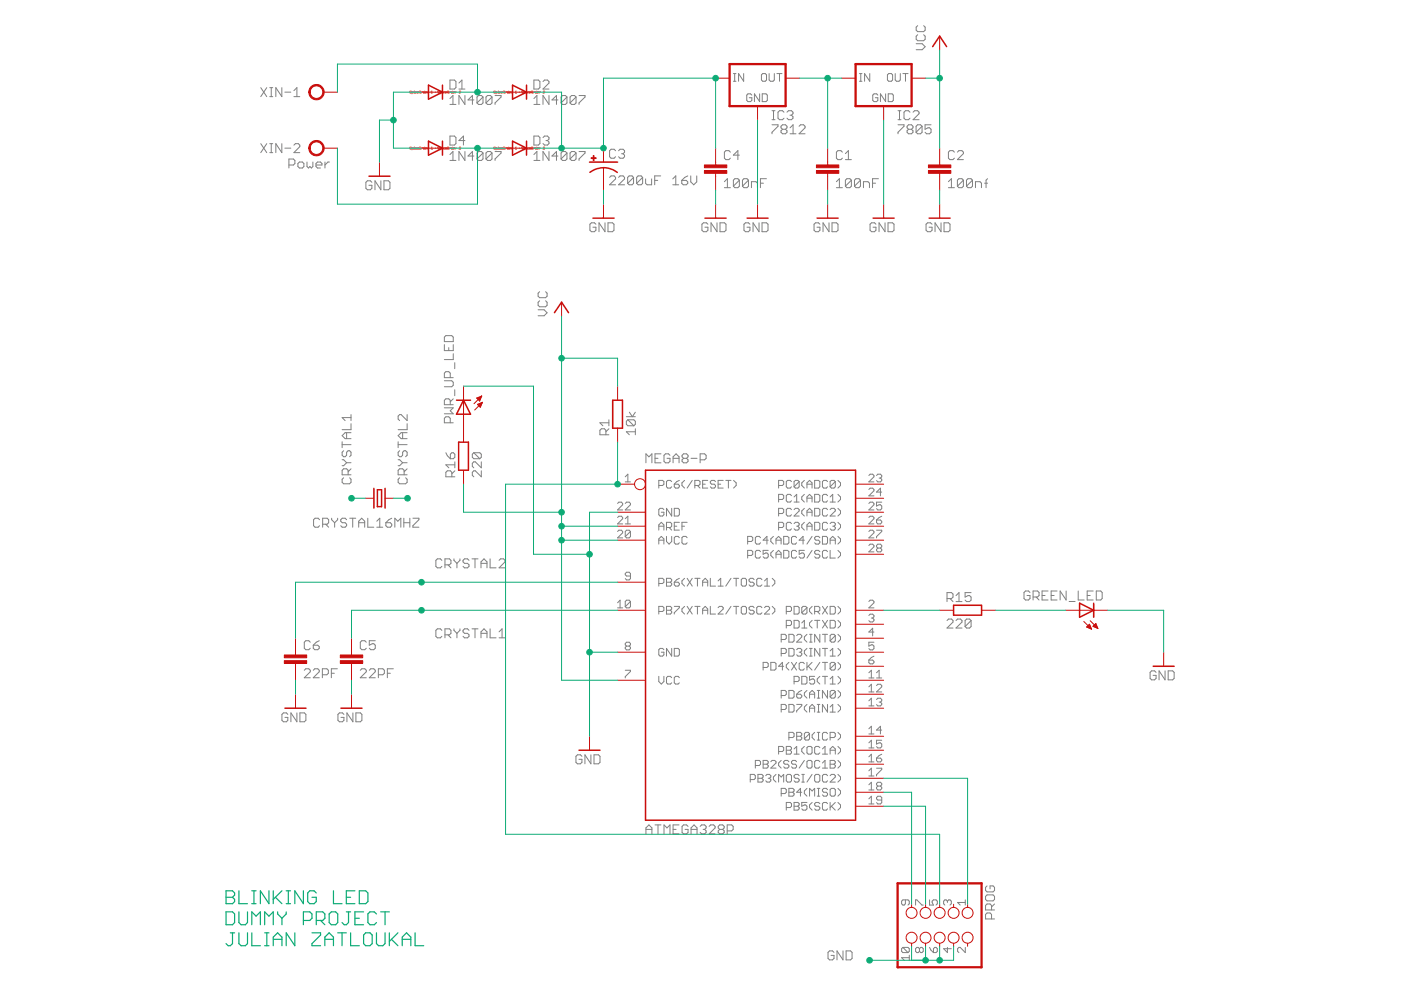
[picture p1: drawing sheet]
<svg xmlns="http://www.w3.org/2000/svg" width="297mm" height="210mm" viewBox="0 0 297 210" stroke-linecap="round" stroke-linejoin="round" font-family="sans-serif">
<g fill="none" stroke="#ffba08" stroke-width=".21">
<path d="M87.2 19.4l-.2-.1-.1 .2 .3 .2h-.3M87.3 19.7h.3v-.2h-.3v.4M87.8 19.7h.1M87.8 19.5v.2M87.8 19.2v.1M88.4 19.5h-.3v.2h.3M88.5 19.6h.3l-.1-.1h-.2v.2h.2M89 19.3l.2 .1v.3h-.3zM89.4 19.5v.2M89.6 19.5l-.2 .1M90 19.3v.4h-.3l.1-.2h.2M90.2 19.6h.3l-.1-.1h-.2l.2 .2"/>
<path d="M90.6 19.5v.2M90.8 19.5l-.2 .1M91.4 19.7h.3M91.4 19.5l.2-.2v.4M93.1 19.4l-.2-.1-.1 .2 .3 .2h-.3M93.3 19.7h.2l.1-.2h-.3v.4M93.7 19.7h.2M93.7 19.5l.1 .2M93.8 19.2v.1M94.3 19.5h-.3l.1 .2h.2M94.4 19.6h.3v-.1h-.3l.3 .2M95 19.3l.2 .1-.1 .3h-.2z"/>
<path d="M95.3 19.5v.2M95.5 19.5l-.2 .1M96 19.3v.4h-.3l.1-.2h.2M96.1 19.6h.3v-.1h-.3v.2h.3M96.6 19.5v.2M96.8 19.5l-.2 .1M97.4 19.4h.3l-.3 .3h.3M105 19.4l-.2-.1-.1 .2 .3 .2h-.3M105.2 19.7h.2l.1-.2h-.3v.4M105.6 19.7h.1M105.6 19.5l.1 .2M105.7 19.2v.1"/>
<path d="M106.2 19.5h-.3l.1 .2h.2M106.3 19.6h.3l-.1-.1h-.2l.2 .2M106.8 19.3l.3 .1-.1 .3h-.2zM107.2 19.5v.2M107.4 19.5l-.2 .1M107.9 19.3v.4h-.4l.1-.2h.3M108 19.6h.3l-.1-.1h-.2v.2h.2M108.4 19.5v.2M108.6 19.5l-.2 .1M109.2 19.7h.3M109.2 19.5l.2-.2v.4M111 19.4l-.3-.1v.2l.3 .2h-.3"/>
<path d="M111.1 19.7h.3l-.1-.2h-.2v.4M111.5 19.7h.2M111.5 19.5l.1 .2M111.6 19.2v.1M112.1 19.5h-.3l.1 .2h.2M112.2 19.6h.4l-.1-.1h-.3v.2h.3M112.8 19.3l.2 .1-.1 .3h-.2zM113.1 19.5v.2M113.3 19.5l-.2 .1M113.8 19.3v.4h-.3l.1-.2h.2M113.9 19.6h.3v-.1h-.3l.3 .2M114.4 19.5v.2"/>
<path d="M114.6 19.5l-.2 .1M115.2 19.4l.2-.1 .1 .2-.3 .2h.3M87.2 31.3l-.2-.1-.1 .1 .3 .3h-.3M87.3 31.6h.3v-.3h-.3v.5M87.8 31.3v.3M87.8 31.6h.1M87.8 31.1v.1M88.4 31.3l-.3 .1v.2h.3M88.5 31.5h.3l-.1-.2-.2 .1 .2 .2M89 31.2l.2 .1v.3h-.3zM89.4 31.3v.3M89.6 31.3l-.2 .2"/>
<path d="M90 31.2v.4h-.2l-.1-.2 .3-.1M90.2 31.5h.3l-.1-.2-.2 .1 .1 .2h.1M90.6 31.3v.3M90.8 31.3l-.2 .2M91.4 31.3l.2-.1v.4M91.4 31.6h.3M93.1 31.3h-.3l.3 .2v.1h-.3M93.3 31.6h.3l-.1-.3h-.2v.5M93.7 31.3l.1 .3M93.7 31.6h.2M93.8 31.1v.1M94.3 31.3l-.3 .1 .1 .2h.2"/>
<path d="M94.4 31.5h.3v-.2l-.3 .1 .1 .2h.2M95 31.2l.2 .1-.1 .3h-.2zM95.3 31.3v.3M95.5 31.3l-.2 .2M96 31.2v.4h-.2l-.1-.2 .3-.1M96.1 31.5h.3v-.2l-.3 .1 .3 .2M96.6 31.3v.3M96.8 31.3l-.2 .2M97.4 31.3h.3l-.3 .3h.3M105 31.3h-.3l.3 .2-.1 .1h-.2M105.2 31.6h.3l-.1-.3h-.2v.5M105.6 31.3l.1 .3"/>
<path d="M105.6 31.6h.1M105.7 31.1v.1M106.2 31.3l-.3 .1 .1 .2h.2M106.3 31.5h.3l-.1-.2-.2 .1 .1 .2h.1M106.8 31.2l.3 .1-.1 .3h-.2zM107.2 31.3v.3M107.4 31.3l-.2 .2M107.9 31.2v.4h-.3l-.1-.2 .4-.1M108 31.5h.3l-.1-.2-.2 .1 .2 .2M108.4 31.3v.3M108.6 31.3l-.2 .2M109.2 31.3l.2-.1v.4"/>
<path d="M109.2 31.6h.3M111 31.3l-.3-.1v.1l.3 .3h-.3M111.1 31.6h.3l-.1-.3h-.2v.5M111.5 31.3l.1 .3M111.5 31.6h.2M111.6 31.1v.1M112.1 31.3l-.3 .1 .1 .2h.2M112.2 31.5h.4l-.1-.2-.3 .1 .3 .2M112.8 31.2l.2 .1-.1 .3h-.2zM113.1 31.3v.3M113.3 31.3l-.2 .2M113.8 31.2v.4h-.2l-.1-.2 .3-.1"/>
<path d="M113.9 31.5h.3v-.2l-.3 .1 .1 .2h.2M114.4 31.3v.3M114.6 31.3l-.2 .2M115.2 31.3l.2-.1 .1 .1-.3 .3h.3"/>
</g>
<g fill="none" stroke="#808080" stroke-width=".21">
<path d="M55.3 18.6l1.3 1.9M56.6 18.6l-1.3 1.9M57.2 18.6h.6M57.5 18.6v1.9M59.8 18.6v1.9l-1.3-1.9v1.9M60.4 19.5h1.3M62.3 19.2l.6-.6v1.9M95.4 17h1l.3 .3v1.3l-.3 .3h-1zM97.3 18.9h1.3M97.3 17.6l.6-.6v1.9M113.2 17h1l.3 .3v1.3l-.3 .3h-1zM115.1 17.3l.3-.3h.7l.3 .3v.3l-1.3 1.3h1.3"/>
<path d="M155.5 17.2h.5M155.5 15.6h.5M155.8 15.6v1.6M157.7 15.6v1.6l-1.1-1.6v1.6M161.1 19.9v1.6l-1.1-1.6v1.6M161.6 19.9h.8l.3 .3v1.1l-.3 .2h-.8zM161.7 15.6h.5l.3 .3v1.1l-.3 .2h-.5l-.3-.2v-1.1zM163.1 15.6v1.4l.2 .2h.6l.3-.2v-1.4M164.7 15.6h1.1M165.3 15.6v1.6M182.2 17.2h.6M182.2 15.6h.6"/>
<path d="M182.5 15.6v1.6M184.4 15.6v1.6l-1.1-1.6v1.6M187.8 19.9v1.6l-1.1-1.6v1.6M188.2 15.9l.2-.3h.6l.3 .3v1.1l-.3 .2h-.6l-.2-.2zM188.3 19.9h.8l.3 .3v1.1l-.3 .2h-.8zM189.8 15.6v1.4l.3 .2h.5l.3-.2v-1.4M191.4 15.6h1.1M192 15.6v1.6M194.2 9.3h1.3l.7 .6-.7 .6h-1.3M194.6 7.4l-.4 .3v.6l.4 .3h1.2l.4-.3v-.6l-.4-.3M194.6 5.4l-.4 .4v.6l.4 .3h1.2l.4-.3v-.6l-.4-.4M55.3 30.5l1.3 1.9"/>
<path d="M56.6 30.5l-1.3 1.9M57.2 20.5h.6M57.2 32.4h.6M57.2 30.5h.6M57.5 30.5v1.9M59.8 30.5v1.9l-1.3-1.9v1.9M60.4 31.4h1.3M61.3 35h.9l.3-.3v-.7l-.3-.3h-.9v1.9M62.3 20.5h1.3M62.3 30.8l.3-.3h.6l.4 .3v.3l-1.3 1.3h1.3M63.2 34.7l.3-.3h.6l.3 .3v.6l-.3 .3h-.6l-.3-.3zM65.1 34.4v.9l.3 .3 .3-.3 .3 .3 .3-.3v-.9"/>
<path d="M67 35h1.3v-.3l-.4-.3h-.6l-.3 .3v.6l.3 .3h.6M68.9 34.4v1.2M69.8 34.4h-.3l-.6 .6M78.8 38.7l-.3-.4h-.6l-.3 .4v1.2l.3 .3h.6l.3-.3v-.6h-.6M80.8 38.3v1.9l-1.3-1.9v1.9M81.4 38.3h1l.3 .4v1.2l-.3 .3h-1zM95.4 20.9l.6-.6v1.8M95.4 32.8l.6-.7v1.9M95.4 22.1h1.3M95.4 34h1.3M95.4 28.9h1l.3 .3v1.2l-.3 .4h-1zM98.6 20.3v1.8l-1.3-1.8v1.8"/>
<path d="M98.6 32.1v1.9l-1.3-1.9v1.9M98.6 29.8h-1.3l1-.9v1.9M100.5 21.2h-1.3l1-.9v1.8M100.5 33.1h-1.3l1-1v1.9M102.4 20.6v1.2l-.3 .3h-.6l-.4-.3M102.4 20.6l-.3-.3h-.6l-.4 .3v1.2M102.4 32.4l-.3-.3h-.6l-.4 .3v1.3M102.4 32.4v1.3l-.3 .3h-.6l-.4-.3M102.4 20.6l-1.3 1.2M102.4 32.4l-1.3 1.3M104.3 20.6v1.2l-.3 .3h-.6l-.4-.3M104.3 20.6l-.3-.3h-.6l-.4 .3v1.2"/>
<path d="M104.3 32.4l-.3-.3h-.6l-.4 .3v1.3M104.3 32.4v1.3l-.3 .3h-.6l-.4-.3M104.3 20.6l-1.3 1.2M104.3 32.4l-1.3 1.3M105 20.3h1.2v.3l-1.2 1.2v.3M105 32.1h1.2v.3l-1.2 1.3v.3M113.2 22.1h1.3M113.2 20.9l.6-.6v1.8M113.2 32.8l.6-.7v1.9M113.2 34h1.3M113.2 28.9h1l.3 .3v1.2l-.3 .4h-1zM115.1 29.2l.3-.3h.7l.3 .3v.3l-.3 .3"/>
<path d="M115.8 29.8h.3M116.1 29.8l.3 .3v.3l-.3 .4h-.7l-.3-.4M116.4 20.3v1.8l-1.3-1.8v1.8M116.4 32.1v1.9l-1.3-1.9v1.9M118.3 21.2h-1.3l1-.9v1.8M118.3 33.1h-1.3l1-1v1.9M120.2 20.6v1.2l-.3 .3h-.6l-.3-.3M120.2 20.6l-.3-.3h-.6l-.3 .3v1.2M120.2 32.4l-.3-.3h-.6l-.3 .3v1.3M120.2 32.4v1.3l-.3 .3h-.6l-.3-.3M120.2 20.6l-1.2 1.2M120.2 32.4l-1.2 1.3"/>
<path d="M122.1 20.6v1.2l-.3 .3h-.6l-.3-.3M122.1 32.4v1.3l-.3 .3h-.6l-.3-.3M122.1 20.6l-.3-.3h-.6l-.3 .3v1.2M122.1 32.4l-.3-.3h-.6l-.3 .3v1.3M122.1 20.6l-1.2 1.2M122.1 32.4l-1.2 1.3M122.8 20.3h1.2v.3l-1.2 1.2v.3M122.8 32.1h1.2v.3l-1.2 1.3v.3M129.2 37.6l.4-.3h.6l.3 .3v.3l-1.3 1.3h1.3M130.5 32l-.3-.4h-.6l-.4 .4v1.2l.4 .3h.6l.3-.3M131.1 37.6l.4-.3h.6l.3 .3v.3l-1.3 1.3h1.3M131.1 32l.4-.4h.6l.3 .4v.3l-.3 .3"/>
<path d="M131.8 32.6h.3M132.1 32.6l.3 .3v.3l-.3 .3h-.6l-.4-.3M134.3 37.6v1.3l-.3 .3h-.6l-.3-.3M134.3 37.6l-.3-.3h-.6l-.3 .3v1.3M134.3 37.6l-1.2 1.3M136.2 37.6v1.3l-.3 .3h-.6l-.3-.3M136.2 37.6l-.3-.3h-.6l-.3 .3v1.3M136.2 37.6l-1.2 1.3M136.9 37.9v1l.3 .3h1v-1.3M138.8 38.2h.6M140.1 37.3h-1.3v1.9M142.6 39.2h1.3"/>
<path d="M142.6 37.9l.7-.6v1.9M144.5 38.2h1l.3 .4v.3l-.3 .3h-.6l-.4-.3zM145.8 37.3l-.6 .3-.7 .6M146.5 37.3v1.3l.6 .6 .6-.6v-1.3M153.6 39.8h1.3M153.6 38.5l.6-.6v1.9M154.9 32.3l-.4-.4h-.6l-.3 .4v1.2l.3 .3h.6l.4-.3M156.8 38.2v1.3l-.4 .3h-.6l-.3-.3M156.8 38.2l-.4-.3h-.6l-.3 .3v1.3M156.8 38.2l-1.3 1.3M156.8 32.9h-1.3l.9-1v1.9M158.7 38.2v1.3l-.3 .3h-.7l-.3-.3"/>
<path d="M158.7 38.2l-.3-.3h-.7l-.3 .3v1.3M158.7 38.2l-1.3 1.3M159.3 39.8v-1.3h1l.3 .3v1M159.4 20.2l-.3-.3h-.5l-.3 .3v1.1l.3 .2h.5l.3-.2v-.6h-.5M161.2 38.8h.7M162.5 37.9h-1.3v1.9M163.7 26.5h1.3v.3l-1.3 1.2v.4M163.7 25.4h.6M163.7 23.5h.6M164 23.5v1.9M165.9 27.4l-.3-.3v-.3l.3-.3h.6l.4 .3v.3l-.4 .3M165.9 27.4l-.3 .3v.3l.3 .4h.6l.4-.4v-.3l-.4-.3"/>
<path d="M165.9 27.4h.6M166.2 23.8l-.3-.3h-.6l-.3 .3v1.3l.3 .3h.6l.3-.3M166.9 23.8l.3-.3h.6l.3 .3v.3l-.3 .3M167.5 24.4h.3M167.5 28.4h1.3M167.5 27.1l.6-.6v1.9M167.8 24.4l.3 .3v.4l-.3 .3h-.6l-.3-.3M169.4 26.8l.3-.3h.7l.3 .3v.3l-1.3 1.3h1.3M177.3 38.5l.7-.6v1.9M177.3 39.8h1.3M178.6 32.3l-.3-.4h-.6l-.4 .4v1.2l.4 .3h.6l.3-.3M179.2 33.8h1.3"/>
<path d="M179.2 32.6l.7-.7v1.9M180.5 38.2v1.3l-.3 .3h-.6l-.4-.3M180.5 38.2l-.3-.3h-.6l-.4 .3v1.3M180.5 38.2l-1.3 1.3M182.4 38.2l-1.2 1.3M182.4 38.2v1.3l-.3 .3h-.6l-.3-.3M182.4 38.2l-.3-.3h-.6l-.3 .3v1.3M183.1 39.8v-1.3h.9l.3 .3v1M185 38.8h.6M186.1 20.2l-.2-.3h-.6l-.3 .3v1.1l.3 .2h.6l.2-.2v-.6h-.5M186.2 37.9h-1.2v1.9M190.4 26.5h1.3v.3l-1.3 1.2v.4"/>
<path d="M190.4 25.4h.6M190.4 23.5h.6M190.7 23.5v1.9M192.6 27.4l-.3-.3v-.3l.3-.3h.7l.3 .3v.3l-.3 .3M192.6 27.4l-.3 .3v.3l.3 .4h.7l.3-.4v-.3l-.3-.3M192.6 27.4h.7M192.9 23.8l-.3-.3h-.6l-.3 .3v1.3l.3 .3h.6l.3-.3M193.6 23.8l.3-.3h.6l.4 .3v.3l-1.3 1.3h1.3M195.5 26.8l-.3-.3h-.7l-.3 .3v1.2M195.5 26.8v1.2l-.3 .4h-.7l-.3-.4M195.5 26.8l-1.3 1.2M197.4 26.5h-1.3v.9l.7-.3h.3l.3 .3v.6l-.3 .4h-.7l-.3-.4"/>
<path d="M201.1 39.8h1.3M201.1 38.5l.6-.6v1.9M202.4 32.3l-.4-.4h-.6l-.3 .4v1.2l.3 .3h.6l.4-.3M203 32.3l.3-.4h.6l.4 .4v.3l-1.3 1.2h1.3M204.3 38.2v1.3l-.4 .3h-.6l-.3-.3M204.3 38.2l-.4-.3h-.6l-.3 .3v1.3M204.3 38.2l-1.3 1.3M206.2 38.2v1.3l-.3 .3h-.7l-.3-.3M206.2 38.2l-.3-.3h-.7l-.3 .3v1.3M206.2 38.2l-1.3 1.3M206.8 39.8v-1.3h1l.3 .3v1M208.7 38.8h.7"/>
<path d="M209.4 37.9l-.3 .3v1.6M126.3 47.5l-.3-.3h-.6l-.3 .3v1.3l.3 .3h.6l.3-.3v-.6h-.6M128.3 47.2v1.9l-1.3-1.9v1.9M128.9 47.2h1l.3 .3v1.3l-.3 .3h-1zM150.1 47.5l-.3-.3h-.7l-.3 .3v1.3l.3 .3h.7l.3-.3v-.6h-.6M152 47.2v1.9l-1.3-1.9v1.9M152.7 47.2h.9l.3 .3v1.3l-.3 .3h-.9zM159 47.5l-.3-.3h-.6l-.4 .3v1.3l.4 .3h.6l.3-.3v-.6h-.6M160.9 47.2v1.9l-1.2-1.9v1.9M161.6 47.2h.9l.3 .3v1.3l-.3 .3h-.9zM173.8 47.5l-.3-.3h-.6l-.3 .3v1.3l.3 .3h.6l.3-.3v-.6h-.6M175.8 47.2v1.9l-1.3-1.9v1.9"/>
<path d="M176.4 47.2h1l.3 .3v1.3l-.3 .3h-1zM185.7 47.5l-.3-.3h-.6l-.3 .3v1.3l.3 .3h.6l.3-.3v-.6h-.6M187.6 47.2v1.9l-1.2-1.9v1.9M188.3 47.2h.9l.3 .3v1.3l-.3 .3h-.9zM197.6 47.5l-.3-.3h-.6l-.4 .3v1.3l.4 .3h.6l.3-.3v-.6h-.6M199.5 47.2v1.9l-1.3-1.9v1.9M200.2 47.2h.9l.3 .3v1.3l-.3 .3h-.9zM94.2 73.1v1.2h1.9v-1.2M94.5 71.2h1.3l.3 .3v.9h-1.9v-.9zM95.1 73.7v.6M96.1 75v1.2h-1.9M96.4 76.9v1.3"/>
<path d="M114.1 65.7h1.3l.6 .6-.6 .7h-1.3M114.4 63.8l-.3 .3v.6l.3 .3h1.3l.3-.3v-.6l-.3-.3M114.4 61.8l-.3 .4v.6l.3 .3h1.3l.3-.3v-.6l-.3-.4M72.5 97.5h.4l.6 .6M72.5 93.7v1.2M72.5 94.3h1.9M72.9 95.6l-.4 .3v.6l.4 .3h.3l.3-.3v-.6l.3-.3h.3l.3 .3v.6l-.3 .3M73.5 98.1h.9M73.5 91.7v1.3M73.5 98.1l-.6 .6h-.4M74.4 87.9v1.3M74.4 89.8v1.3h-1.9"/>
<path d="M74.4 99.4l-.6 .6M74.4 91.7h-1.2l-.7 .7 .7 .6h1.2M74.4 88.5h-1.9l.7 .7M84.4 97.5h.3l.7 .6M84.4 94.3h1.9M84.4 93.7v1.2M84.7 95.6l-.3 .3v.6l.3 .3h.3l.4-.3v-.6l.3-.3h.3l.3 .3v.6l-.3 .3M85.4 98.1h.9M85.4 98.1l-.7 .6h-.3M85.4 91.7v1.3M86.3 87.9v1.3l-1.3-1.3h-.3l-.3 .3v.7l.3 .3M86.3 91.7h-1.3l-.6 .7 .6 .6h1.3"/>
<path d="M86.3 89.8v1.3h-1.9M86.3 99.4l-.6 .6M94.2 86.5h1.9l-.6 .6 .6 .6h-1.9M94.2 80.7h1.6l.3 .3v.7l-.3 .3h-1.6M94.5 96l.3 .6 .7 .7M95.5 89.6v-.9l-.4-.3h-.6l-.3 .3v.9h1.9M95.5 85.8v-.9l-.4-.3h-.6l-.3 .3v.9h1.9M95.5 80.1v-1l-.4-.3h-.6l-.3 .3v1h1.9M95.5 96.3l.3-.3h.3l.3 .3v.6l-.3 .4h-.6zM96.1 84.6l-.6 .6M96.4 82.6v1.3M96.4 99.8l-.6 .7"/>
<path d="M96.4 97.9v1.3M96.4 98.6h-1.9l.7 .6M100.5 96h1.2l.3 .3v.6l-.3 .4M100.5 96l-.4 .3v.6l.4 .4h1.2M100.5 96l1.2 1.3M102 97.9v1.3l-1.2-1.3h-.3l-.4 .3v.7l.4 .3M102 99.8v1.3l-1.2-1.3h-.3l-.4 .3v.7l.4 .3M128.5 92.2v-1l-.4-.3h-.6l-.3 .3v1h1.9M129.1 90.9l-.6 .6M129.1 89.6h-1.9l.6 .7M129.1 89v1.3M132.8 88.3h1.9"/>
<path d="M133.1 89h1.3l.3 .3v.7l-.3 .3M133.1 89l-.3 .3v.7l.3 .3h1.3M133.1 89l1.3 1.3M133.4 87.4l.7 .9 .6-.9M134.7 91.5h-1.9l.6 .7M134.7 90.9v1.3M136.9 98.1v-1.9l.7 .7 .6-.7v1.9M138.9 97.2h.6M140.1 96.2h-1.2v1.9h1.2M142 96.5l-.3-.3h-.6l-.3 .3v1.3l.3 .3h.6l.3-.3v-.6h-.6M142.7 97.2h1.3M142.7 98.1v-1.2l.6-.7 .7 .7v1.2"/>
<path d="M144.9 97.2l-.3-.3v-.4l.3-.3h.7l.3 .3v.4l-.3 .3M144.9 97.2l-.3 .3v.3l.3 .3h.7l.3-.3v-.3l-.3-.3M144.9 97.2h.7M146.5 97.2h1.3M148.4 97.5h1l.3-.3v-.7l-.3-.3h-1v1.9M67.8 110.2l-.4-.3h-.6l-.3 .3v1.3l.3 .3h.6l.4-.3M68.4 111.1h1l.3-.3v-.6l-.3-.3h-1v1.9M69 111.1l.7 .7M70.3 109.9v.3l.7 .6M71 110.8v1M71.6 109.9v.3l-.6 .6M72.9 101.3l-.4 .3v.7l.4 .3h1.2l.3-.3v-.7l-.3-.3"/>
<path d="M73.5 110.2l-.3-.3h-.6l-.4 .3v.3l.4 .3h.6l.3 .3v.4l-.3 .3h-.6l-.4-.3M73.8 100.7v-1l-.3-.3h-.6l-.4 .3v1h1.9M74.1 109.9h1.3M74.8 109.9v1.9M76.1 110.8h1.2M76.1 111.8v-1.3l.6-.6 .6 .6v1.3M78 109.9v1.9h1.2M79.9 111.8h1.3M79.9 110.5l.6-.6v1.9M81.8 110.8h1l.3 .3v.4l-.3 .3h-.7l-.3-.3zM83.1 109.9l-.7 .3-.6 .6M83.7 111.8v-1.9l.6 .6 .7-.6v1.9"/>
<path d="M84.7 101.3l-.3 .3v.7l.3 .3h1.3l.3-.3v-.7l-.3-.3M85.6 110.8h1.3M85.6 109.9v1.9M85.7 100.7v-1l-.3-.3h-.7l-.3 .3v1h1.9M86.9 109.9v1.9M87.5 109.9h1.3v.3l-1.3 1.3v.3h1.3M93.7 118.8l-.3-.3h-.7l-.3 .3v1.3l.3 .3h.7l.3-.3M94.3 119.8h1l.3-.4v-.6l-.3-.3h-1v1.9M95 119.8l.6 .6M95.8 101.1v-1l-.3-.3h-.7l-.3 .3v1h1.9M96.2 118.5v.3l.7 .6M96.9 119.4v1"/>
<path d="M97.5 118.5v.3l-.6 .6M99.4 118.8l-.3-.3h-.6l-.3 .3v.3l.3 .3h.6l.3 .4v.3l-.3 .3h-.6l-.3-.3M100.1 118.5h1.2M100.7 118.5v1.9M102 119.4h1.3M103.9 118.5v1.9h1.3M105.8 118.8l.3-.3h.7l.3 .3v.3l-1.3 1.3h1.3M130.9 106.7l.3-.2h.5l.3 .2v.3l-1.1 1.1h1.1M130.9 109.7l.3-.2h.5l.3 .2v.3l-1.1 1.1h1.1M130.9 112.7l.3-.3h.5l.3 .3v.3l-1.1 1h1.1M132.6 101.1l.5-.6v1.7M132.6 110l.5-.5v1.6"/>
<path d="M132.6 106.7l.2-.2h.6l.3 .2v.3l-1.1 1.1h1.1M132.6 111.1h1.1M132.6 102.2h1.1M133.7 112.7l-.3-.3h-.6l-.2 .3v1.1M133.7 112.7v1.1l-.3 .2h-.6l-.2-.2M133.7 112.7l-1.1 1.1M139.7 102.9h.8l.3-.2v-.6l-.3-.2h-.8v1.6M139.7 112.4v-1.1l.5-.6 .6 .6v1.1M139.7 115.4v-1.1l.5-.6 .6 .6v1.1M139.7 111.6h1.1M139.7 114.5h1.1M140.8 108.1l-.3-.3h-.5l-.3 .3v1l.3 .3h.5l.3-.3v-.5h-.6"/>
<path d="M141.3 111.8h.8l.3-.2v-.6l-.3-.3h-.8v1.7M141.3 113.7v1.1l.6 .6 .5-.6v-1.1M141.9 111.8l.5 .6M142.4 102.1l-.3-.2h-.5l-.3 .2v1.1l.3 .3h.5l.3-.3M142.4 107.8v1.6l-1.1-1.6v1.6M143 102.7h.8l.2 .2v.3l-.2 .3h-.6l-.2-.3zM143 107.8h.8l.2 .3v1l-.2 .3h-.8zM143 111.6h.5M144 110.7h-1v1.7h1M144 114l-.2-.3h-.6l-.2 .3v1.1l.2 .3h.6l.2-.3M144 101.9l-.5 .2-.5 .6M144.6 111.6h.5"/>
<path d="M145.1 101.9l-.5 .5v.5l.5 .6M145.7 110.7h-1.1v1.7M145.7 114l-.3-.3h-.5l-.3 .3v1.1l.3 .3h.5l.3-.3M146.8 101.9l-1.1 1.6M147.3 102.9h.8l.3-.2v-.6l-.3-.2h-.8v1.6M147.9 102.9l.5 .6M149 102.7h.5M150.1 101.9h-1.1v1.6h1.1M151.7 102.1l-.3-.2h-.5l-.3 .2v.3l.3 .3h.5l.3 .2v.3l-.3 .3h-.5l-.3-.3M152.3 102.7h.5M153.3 101.9h-1v1.6h1M153.9 101.9h1.1"/>
<path d="M154.4 101.9v1.6M155.5 101.9l.6 .5v.5l-.6 .6M158.5 114.8h.8l.3-.3v-.5l-.3-.3h-.8v1.7M158.5 117.8h.8l.3-.3v-.5l-.3-.3h-.8v1.6M161.2 114l-.2-.3h-.6l-.3 .3v1.1l.3 .3h.6l.2-.3M161.2 117l-.2-.3h-.6l-.3 .3v1l.3 .3h.6l.2-.3M162.9 114.5h-1.1l.8-.8v1.7M162.9 116.7h-1.1v.8l.5-.3h.3l.3 .3v.5l-.3 .3h-.5l-.3-.3M164 113.7l-.6 .6v.5l.6 .6M164 116.7l-.6 .5v.6l.6 .5M164.5 115.4v-1.1l.6-.6 .5 .6v1.1M164.5 118.3v-1.1l.6-.5 .5 .5v1.1"/>
<path d="M164.5 114.5h1.1M164.5 117.5h1.1M165.1 108.9h.8l.3-.3v-.5l-.3-.3h-.8v1.6M165.1 111.8h.8l.3-.2v-.6l-.3-.3h-.8v1.7M165.1 102.9h.8l.3-.2v-.6l-.3-.2h-.8v1.6M165.1 105.9h.8l.3-.3v-.5l-.3-.3h-.8v1.6M166.2 113.7h.8l.3 .3v1.1l-.3 .3h-.8zM166.2 116.7h.8l.3 .3v1l-.3 .3h-.8zM167.8 102.1l-.3-.2h-.5l-.3 .2v1.1l.3 .3h.5l.3-.3M167.8 105.1l-.3-.3h-.5l-.3 .3v1.1l.3 .2h.5l.3-.2M167.8 108.1l-.3-.3h-.5l-.3 .3v1l.3 .3h.5l.3-.3M167.8 111l-.3-.3h-.5l-.3 .3v1.1l.3 .3h.5l.3-.3"/>
<path d="M168.4 108.1l.2-.3h.6l.2 .3v.2l-1 1.1h1M168.4 111l.2-.3h.6l.2 .3v.3l-.2 .3M168.4 105.4l.5-.6v1.6M168.4 106.4h1M168.9 117l-.3-.3h-.5l-.3 .3v1l.3 .3h.5l.3-.3M168.9 114l-.3-.3h-.5l-.3 .3v1.1l.3 .3h.5l.3-.3M168.9 111.6h.3M169.2 111.6l.2 .2v.3l-.2 .3h-.6l-.2-.3M169.4 102.1l-.2-.2h-.6l-.2 .2v1.1M169.4 102.1v1.1l-.2 .3h-.6l-.2-.3M169.4 102.1l-1 1.1M170.5 116.7h-1.1v.8l.6-.3h.3l.2 .3v.5l-.2 .3h-.6l-.3-.3"/>
<path d="M170.5 101.9l-.5 .5v.5l.5 .6M170.5 104.8l-.5 .6v.5l.5 .5M170.5 107.8l-.5 .5v.6l.5 .5M170.5 110.7l-.5 .6v.5l.5 .6M170.5 114.5h-1.1l.9-.8v1.7M171.1 103.5v-1.1l.5-.5 .6 .5v1.1M171.1 106.4v-1l.5-.6 .6 .6v1M171.1 109.4v-1.1l.5-.5 .6 .5v1.1M171.1 112.4v-1.1l.5-.6 .6 .6v1.1M171.1 108.6h1.1M171.1 111.6h1.1M171.1 105.6h1.1"/>
<path d="M171.1 102.7h1.1M172.2 116.7l-1.1 1.6M172.2 113.7l-1.1 1.7M172.7 101.9h.8l.3 .2v1.1l-.3 .3h-.8zM172.7 104.8h.8l.3 .3v1.1l-.3 .2h-.8zM172.7 107.8h.8l.3 .3v1l-.3 .3h-.8zM172.7 110.7h.8l.3 .3v1.1l-.3 .3h-.8zM173.8 114l-.3-.3h-.5l-.3 .3v.3l.3 .2h.5l.3 .3v.3l-.3 .3h-.5l-.3-.3M173.8 117l-.3-.3h-.5l-.3 .3v.2l.3 .3h.5l.3 .3v.2l-.3 .3h-.5l-.3-.3M174.4 113.7h.8l.3 .3v1.1l-.3 .3h-.8zM175.5 108.1l-.3-.3h-.6l-.2 .3v1l.2 .3h.6l.3-.3M175.5 102.1l-.3-.2h-.6l-.2 .2v1.1l.2 .3h.6l.3-.3"/>
<path d="M175.5 105.1l-.3-.3h-.6l-.2 .3v1.1l.2 .2h.6l.3-.2M175.5 111l-.3-.3h-.6l-.2 .3v1.1l.2 .3h.6l.3-.3M175.5 117l-.3-.3h-.6l-.2 .3v1l.2 .3h.6l.3-.3M176 115.4v-1.1l.6-.6 .5 .6v1.1M176 116.7v1.6h1.1M176 108.1l.3-.3h.5l.3 .3v.2l-1.1 1.1h1.1M176 111l.3-.3h.5l.3 .3v.3l-.3 .3M176 114.5h1.1M176 105.4l.6-.6v1.6M176 106.4h1.1M176.6 111.6h.2M176.8 111.6l.3 .2v.3l-.3 .3h-.5l-.3-.3"/>
<path d="M177.1 102.1l-.3-.2h-.5l-.3 .2v1.1M177.1 102.1v1.1l-.3 .3h-.5l-.3-.3M177.1 102.1l-1.1 1.1M177.7 101.9l.5 .5v.5l-.5 .6M177.7 104.8l.5 .6v.5l-.5 .5M177.7 107.8l.5 .5v.6l-.5 .5M177.7 110.7l.5 .6v.5l-.5 .6M177.7 113.7l.5 .6v.5l-.5 .6M177.7 116.7l.5 .5v.6l-.5 .5M184.2 109.7l.3-.2h.5l.3 .2v.3l-1.1 1.1h1.1M184.2 103.8l.3-.3h.5l.3 .3v.3l-1.1 1h1.1M184.2 106.7l.3-.2h.5l.3 .2v.3l-1.1 1.1h1.1"/>
<path d="M184.2 112.7l.3-.3h.5l.3 .3v.3l-1.1 1h1.1M184.2 100.8l.3-.3h.5l.3 .3v.3l-1.1 1.1h1.1M184.2 115.7l.3-.3h.5l.3 .3v.2l-1.1 1.1h1.1M185.8 110.3h.9l.2 .2v.3l-.2 .3h-.6l-.3-.3zM185.8 100.8l.3-.3h.6l.2 .3v.3l-.2 .3M185.8 112.4h1.1v.3l-1.1 1.1v.2M186.1 116.2l-.3 .3v.3l.3 .2h.6l.2-.2v-.3l-.2-.3M186.1 116.2l-.3-.3v-.2l.3-.3h.6l.2 .3v.2l-.2 .3M186.1 116.2h.6M186.4 101.4h.3M186.7 101.4l.2 .2v.3l-.2 .3h-.6l-.3-.3M186.9 106.5h-1.1v.8l.6-.3h.3l.2 .3v.5l-.2 .3h-.6l-.3-.3"/>
<path d="M186.9 104.3h-1.1l.9-.8v1.6M186.9 109.5l-1.1 .8M65.8 136.2l-.3-.4h-.7l-.3 .4v1.2l.3 .4h.7l.3-.4M66.4 136.8h1l.3 .3v.3l-.3 .4h-.7l-.3-.4zM67.7 135.8l-.6 .4-.7 .6M77.7 136.2l-.4-.4h-.6l-.3 .4v1.2l.3 .4h.6l.4-.4M79.6 135.8h-1.3v1l.6-.3h.3l.4 .3v.6l-.4 .4h-.6l-.3-.4M93.7 133.6l-.3-.3h-.7l-.3 .3v1.3l.3 .3h.7l.3-.3M94.3 134.6h1l.3-.3v-.7l-.3-.3h-1v1.9M95 134.6l.6 .6M96.2 133.3v.3l.7 .7M96.9 134.3v.9"/>
<path d="M97.5 133.3v.3l-.6 .7M99.4 133.6l-.3-.3h-.6l-.3 .3v.4l.3 .3h.6l.3 .3v.3l-.3 .3h-.6l-.3-.3M100.1 133.3h1.2M100.7 133.3v1.9M102 120.4v-1.3l.6-.6 .7 .6v1.3M102 134.3h1.3M102 135.2v-1.2l.6-.7 .7 .7v1.2M103.9 133.3v1.9h1.3M105.8 135.2h1.3M105.8 134l.6-.7v1.9M130.9 127.8l.6-.5v1.6M130.9 128.9h1.1"/>
<path d="M132.8 137l-.2-.3v-.3l.2-.2h.6l.3 .2v.3l-.3 .3M132.8 137l-.2 .2v.3l.2 .3h.6l.3-.3v-.3l-.3-.2M132.8 137h.6M133.7 127.5v1.1l-.3 .3h-.6l-.2-.3M133.7 122.1h-.9l-.2-.2v-.3l.2-.3h.6l.3 .3v1.1l-.3 .3h-.6l-.2-.3M133.7 127.5l-.3-.2h-.6l-.2 .2v1.1M133.7 127.5l-1.1 1.1M139.7 123.7h.8l.3-.3v-.5l-.3-.3h-.8v1.7M139.7 129.6h.8l.3-.2v-.6l-.3-.2h-.8v1.6M140.8 137.8l-.3-.3h-.5l-.3 .3v1l.3 .3h.5l.3-.3v-.5h-.6M141.3 128.6h.8l.3 .2v.3l-.3 .3 .3 .2v.3l-.3 .3h-.8zM141.3 122.6h.8l.3 .3v.3l-.3 .2 .3 .3v.3l-.3 .3h-.8z"/>
<path d="M141.3 129.4h.8M141.3 123.4h.8M142.4 137.5v1.6l-1.1-1.6v1.6M143 128.6h1v.2l-1 1.1v.3M143 123.4h.8l.2 .3v.3l-.2 .3h-.6l-.2-.3zM143 137.5h.8l.2 .3v1l-.2 .3h-.8zM144 122.6l-.5 .3-.5 .5M145.1 122.6l-.5 .6v.5l.5 .6M145.1 128.6l-.5 .5v.5l.5 .6M145.7 128.6l1.1 1.6M145.7 122.6l1.1 1.7M146.8 128.6l-1.1 1.6"/>
<path d="M146.8 122.6l-1.1 1.7M147.3 128.6h1.1M147.3 122.6h1.1M147.9 122.6v1.7M147.9 128.6v1.6M149 129.4h1.1M149 124.3v-1.1l.5-.6 .6 .6v1.1M149 130.2v-1.1l.5-.5 .6 .5v1.1M149 123.4h1.1M150.6 128.6v1.6h1.1M150.6 122.6v1.7h1.1M152.3 128.8l.2-.2h.6l.2 .2v.3l-1 1.1h1"/>
<path d="M152.3 124.3h1M152.3 123.2l.5-.6v1.7M155 128.6l-1.1 1.6M155 122.6l-1.1 1.7M155.5 128.6h1.1M155.5 122.6h1.1M156.1 122.6v1.7M156.1 128.6v1.6M157.4 128.6h.6l.3 .2v1.1l-.3 .3h-.6l-.2-.3v-1.1zM157.4 122.6h.6l.3 .3v1.1l-.3 .3h-.6l-.2-.3v-1.1zM159.9 128.8l-.3-.2h-.5l-.3 .2v.3l.3 .3h.5l.3 .2v.3l-.3 .3h-.5l-.3-.3M159.9 122.9l-.3-.3h-.5l-.3 .3v.3l.3 .2h.5l.3 .3v.3l-.3 .3h-.5l-.3-.3"/>
<path d="M161.5 128.8l-.2-.2h-.6l-.3 .2v1.1l.3 .3h.6l.2-.3M161.5 122.9l-.2-.3h-.6l-.3 .3v1.1l.3 .3h.6l.2-.3M162.1 128.8l.3-.2h.5l.3 .2v.3l-1.1 1.1h1.1M162.1 124.3h1.1M162.1 123.2l.5-.6v1.7M163.7 128.6l.6 .5v.5l-.6 .6M163.7 122.6l.6 .6v.5l-.6 .6M165.6 135.6h.8l.3-.3v-.5l-.3-.3h-.8v1.6M165.6 138.6h.8l.3-.3v-.5l-.3-.3h-.8v1.6M166.7 129.6h.8l.3-.2v-.6l-.3-.2h-.8v1.6M166.7 132.6h.8l.3-.2v-.6l-.3-.3h-.8v1.7M167.3 134.5h.8l.3 .3v1.1l-.3 .2h-.8z"/>
<path d="M167.3 137.5h.8l.3 .3v1l-.3 .3h-.8zM168.4 131.5h.8l.2 .3v1.1l-.2 .3h-.8zM168.4 128.6h.8l.2 .2v1.1l-.2 .3h-.8zM168.9 134.8l.3-.3h.5l.3 .3v.2l-1.1 1.1h1.1M168.9 137.8l.3-.3h.5l.3 .3v.2l-.3 .3M169.4 138.3h.3M169.7 138.3l.3 .3v.2l-.3 .3h-.5l-.3-.3M170 133.2h1.1M170 132.1l.5-.6v1.7M171.1 137.5l-.6 .5v.6l.6 .5M171.1 128.8l-.3-.2h-.5l-.3 .2v1.1M171.1 128.8v1.1l-.3 .3h-.5l-.3-.3"/>
<path d="M171.1 134.5l-.6 .5v.6l.6 .5M171.1 128.8l-1.1 1.1M171.6 137.5h.6M171.6 139.1h.6M171.6 136.1h.6M171.6 134.5h.6M171.9 134.5v1.6M171.9 137.5v1.6M172.2 128.6l-.6 .5v.5l.6 .6M172.2 131.5l-.6 .6v.5l.6 .6M172.7 129.6h.8l.3-.2v-.6l-.3-.2h-.8v1.6M172.7 131.5h1.1"/>
<path d="M173.3 131.5v1.7M173.3 129.6l.5 .6M173.8 134.5v1.6l-1.1-1.6v1.6M173.8 137.5v1.6l-1.1-1.6v1.6M174.4 137.5h1.1M174.4 134.5h1.1M174.4 131.5l1.1 1.7M174.4 128.6l1.1 1.6M174.9 134.5v1.6M174.9 137.5v1.6M175.5 131.5l-1.1 1.7M175.5 128.6l-1.1 1.6"/>
<path d="M176 131.5h.8l.3 .3v1.1l-.3 .3h-.8zM176 128.6h.8l.3 .2v1.1l-.3 .3h-.8zM176 139.1h1.1M176 138l.6-.5v1.6M177.1 134.8l-.3-.3h-.5l-.3 .3v1.1M177.1 134.8v1.1l-.3 .2h-.5l-.3-.2M177.1 134.8l-1.1 1.1M177.7 128.6l.5 .5v.5l-.5 .6M177.7 131.5l.5 .6v.5l-.5 .6M177.7 134.5l.5 .5v.6l-.5 .5M177.7 137.5l.5 .5v.6l-.5 .5M184.2 127.5l.3-.2h.5l.3 .2v.3l-1.1 1.1h1.1"/>
<path d="M184.2 130.5l.3-.3h.5l.3 .3v.3l-.3 .2M184.2 140h.8l.3 .2v.3l-.3 .3h-.5l-.3-.3zM184.7 131h.3M185 131l.3 .3v.3l-.3 .3h-.5l-.3-.3M185.3 136.2h-1.1v.8l.8-.3 .3 .3v.5l-.3 .3h-.5l-.3-.3M185.3 139.1l-.6 .3-.5 .6M185.3 134h-1.1l.8-.8v1.6M200.8 131.6l.3-.3h.6l.4 .3v.3l-1.3 1.3h1.3M200.8 126.9h.9l.4-.3v-.6l-.4-.4h-.9v2M201.4 126.9l.7 .7M202.7 131.6l.3-.3h.6l.4 .3v.3l-1.3 1.3h1.3M202.7 126.3l.6-.7v2"/>
<path d="M202.7 127.6h1.3M205.9 131.6v1.2l-.3 .4h-.7l-.3-.4M205.9 131.6l-.3-.3h-.7l-.3 .3v1.2M205.9 125.6h-1.3v1l.7-.3h.3l.3 .3v.6l-.3 .4h-.7l-.3-.4M205.9 131.6l-1.3 1.2M218.4 125.6l-.3-.3h-.7l-.3 .3v1.3l.3 .3h.7l.3-.3v-.6h-.7M219 126.6h1l.3-.3v-.7l-.3-.3h-1v1.9M219.7 126.6l.6 .6M220.9 126.3h.7M222.2 125.3h-1.3v1.9h1.3M222.9 126.3h.6M224.1 125.3h-1.2v1.9h1.2"/>
<path d="M226 125.3v1.9l-1.2-1.9v1.9M226.7 127.5h1.2M228.6 125.3v1.9h1.3M230.5 126.3h.6M231.8 125.3h-1.3v1.9h1.3M232.4 125.3h1l.3 .3v1.3l-.3 .3h-1zM61 151.5l-.3-.3h-.6l-.3 .3v1.2l.3 .3h.6l.3-.3v-.6h-.6M62.9 151.2v1.8l-1.2-1.8v1.8M63.6 151.2h.9l.4 .3v1.2l-.4 .3h-.9zM64.5 142.1l.3-.3h.7l.3 .3v.3l-1.3 1.3h1.3M66.4 142.1l.3-.3h.7l.3 .3v.3l-1.3 1.3h1.3M68.3 143.1h1l.3-.4v-.6l-.3-.3h-1v1.9"/>
<path d="M70.3 142.7h.6M71.5 141.8h-1.2v1.9M72.9 151.5l-.3-.3h-.6l-.4 .3v1.2l.4 .3h.6l.3-.3v-.6h-.6M74.8 151.2v1.8l-1.2-1.8v1.8M75.5 151.2h.9l.3 .3v1.2l-.3 .3h-.9zM76.4 142.1l.3-.3h.6l.4 .3v.3l-1.3 1.3h1.3M78.3 142.1l.3-.3h.6l.4 .3v.3l-1.3 1.3h1.3M80.2 143.1h1l.3-.4v-.6l-.3-.3h-1v1.9M82.1 142.7h.7M83.4 141.8h-1.3v1.9M132.6 142.1h1.1v.3l-1.1 1.1v.2M139.7 143.4v1.1l.5 .5 .6-.5v-1.1"/>
<path d="M142.4 143.7l-.3-.3h-.5l-.3 .3v1.1l.3 .2h.5l.3-.2M144 143.7l-.2-.3h-.6l-.2 .3v1.1l.2 .2h.6l.2-.2M161.8 141.5h.8l.3-.2v-.6l-.3-.3h-.8v1.7M163.4 140.4h.9l.2 .3v1.1l-.2 .3h-.9zM165.1 159.3h.8l.3-.2v-.6l-.3-.2h-.8v1.6M165.6 147.5h.8l.3-.3v-.6l-.3-.2h-.8v1.6M165.6 150.4h.8l.3-.2v-.6l-.3-.2h-.8v1.6M166.2 141.3h-1.1l.8-.9v1.7M166.7 158.3h.8l.3 .2v.3l-.3 .3 .3 .2v.3l-.3 .3h-.8zM166.7 159.1h.8M167.3 140.4l-.6 .6v.5l.6 .6M167.3 146.4h.8l.3 .2v1.1l-.3 .3h-.8z"/>
<path d="M167.3 149.4h.8l.3 .2v1.1l-.3 .3h-.8zM167.3 156.4h.8l.3-.3v-.5l-.3-.3h-.8v1.6M167.8 140.4l1.1 1.7M168.4 144.5h.8l.2-.3v-.5l-.2-.3h-.8v1.6M168.4 159.9h1M168.4 158.8l.5-.5v1.6M168.9 140.4l-1.1 1.7M168.9 147.2h.8l.3 .3v.2l-.3 .3h-.5l-.3-.3zM168.9 149.4h1.1v.2l-1.1 1.1v.3M168.9 155.3h.8l.3 .3v.2l-.3 .3 .3 .3v.3l-.3 .2h-.8zM168.9 156.1h.8M170 143.4h.8l.3 .3v1.1l-.3 .2h-.8z"/>
<path d="M170 146.4l-.6 .2-.5 .6M170.5 140.7l-.2-.3h-.6l-.3 .3v1.1l.3 .3h.6l.2-.3M170.5 158.3l-.5 .5v.5l.5 .6M171.1 140.4v1.7M171.1 158.5l.3-.2h.5l.3 .2v1.1l-.3 .3h-.5l-.3-.3zM171.1 146.4l-.6 .5v.6l.6 .5M171.1 149.4l-.6 .5v.5l.6 .6M171.4 141.3l.8 .8M171.6 148v-1.1l.6-.5 .5 .5v1.1M171.6 151v-1.1l.6-.5 .5 .5v1.1M171.6 155.6v1.1l-.2 .2h-.6l-.3-.2M171.6 155.6l-.2-.3h-.6l-.3 .3v1.1"/>
<path d="M171.6 155.6l-1.1 1.1M171.6 150.2h1.1M171.6 147.2h1.1M172.2 140.4l-1.1 1.1M172.7 143.4h-1.1v.8l.6-.2h.2l.3 .2v.6l-.3 .2h-.5l-.3-.2M172.7 155.3l-.5 .5v.6l.5 .5M173.3 155.3h.5M173.3 156.9h.5M173.3 149.4h.5M173.3 151h.5M173.3 148h.5M173.3 146.4h.5"/>
<path d="M173.5 146.4v1.6M173.5 149.4v1.6M173.5 155.3v1.6M173.8 158.5l-.3-.2h-.5l-.3 .2v1.1l.3 .3h.5l.3-.3M173.8 143.4l-.5 .6v.5l.5 .5M173.8 140.4l-1.1 1.7M174.4 143.4h1.1M174.4 158.8l.5-.5v1.6M174.4 159.9h1.1M174.4 140.4h1.1M174.9 140.4v1.7M174.9 143.4v1.6"/>
<path d="M175.5 146.4v1.6l-1.1-1.6v1.6M175.5 149.4v1.6l-1.1-1.6v1.6M175.5 155.6l-.3-.3h-.6l-.2 .3v1.1l.2 .2h.6l.3-.2M176 156.4h.8l.3-.3v-.5l-.3-.3h-.8v1.6M176 159.9v-1.1l.6-.5 .5 .5v1.1M176 145h1.1M176 159.1h1.1M176 151h1.1M176 149.9l.6-.5v1.6M176 144l.6-.6v1.6M177.1 140.7l-.3-.3h-.5l-.3 .3v1.1M177.1 146.6l-.3-.2h-.5l-.3 .2v1.1"/>
<path d="M177.1 140.7v1.1l-.3 .3h-.5l-.3-.3M177.1 146.6v1.1l-.3 .3h-.5l-.3-.3M177.1 146.6l-1.1 1.1M177.1 140.7l-1.1 1.1M177.7 140.4l.5 .6v.5l-.5 .6M177.7 143.4l.5 .6v.5l-.5 .5M177.7 146.4l.5 .5v.6l-.5 .5M177.7 149.4l.5 .5v.5l-.5 .6M177.7 155.3l.5 .5v.6l-.5 .5M177.7 158.3l.5 .5v.5l-.5 .6M184.2 154.5l.5-.5v1.6M184.2 142.6l.5-.5v1.6"/>
<path d="M184.2 145.6l.5-.5v1.6M184.2 148.6l.5-.6v1.7M184.2 157.5l.5-.5v1.6M184.2 158.6h1.1M184.2 155.6h1.1M184.2 149.7h1.1M184.2 146.7h1.1M184.2 143.7h1.1M185.8 145.4l.3-.3h.6l.2 .3v.2l-1.1 1.1h1.1M185.8 148.3l.3-.3h.6l.2 .3v.3l-.2 .3M185.8 143.7h1.1M185.8 142.6l.6-.5v1.6"/>
<path d="M186.4 148.9h.3M186.7 148.9l.2 .2v.3l-.2 .3h-.6l-.3-.3M186.9 157h-1.1v.8l.6-.3h.3l.2 .3v.5l-.2 .3h-.6l-.3-.3M186.9 159.9l-.5 .3-.6 .5M186.9 154.8h-1.1l.9-.8v1.6M245.1 142.6l-.3-.4h-.6l-.4 .4v1.2l.4 .3h.6l.3-.3v-.6h-.6M247 142.2v1.9l-1.3-1.9v1.9M247.7 142.2h.9l.3 .4v1.2l-.3 .3h-.9zM123.4 160.4l-.3-.4h-.7l-.3 .4v1.2l.3 .3h.7l.3-.3v-.6h-.7M125.3 160v1.9l-1.3-1.9v1.9M125.9 160h1l.3 .4v1.2l-.3 .3h-1zM136.9 176.8v-1.3l.7-.6 .6 .6v1.3"/>
<path d="M136.9 175.9h1.3M138.9 174.9h1.2M139.5 174.9v1.9M140.8 176.8v-1.9l.6 .6 .6-.6v1.9M142.7 175.9h.6M144 174.9h-1.3v1.9h1.3M145.9 175.2l-.3-.3h-.7l-.3 .3v1.3l.3 .3h.7l.3-.3v-.6h-.7M146.5 175.9h1.3M146.5 176.8v-1.3l.7-.6 .6 .6v1.3M148.4 175.2l.4-.3h.6l.3 .3v.3l-.3 .4M149.1 175.9h.3M149.4 175.9l.3 .3v.3l-.3 .3h-.6l-.4-.3"/>
<path d="M150.3 175.2l.4-.3h.6l.3 .3v.3l-1.3 1.3h1.3M152.6 175.9h.6M152.6 175.9l-.3-.4v-.3l.3-.3h.6l.3 .3v.3l-.3 .4M152.6 175.9l-.3 .3v.3l.3 .3h.6l.3-.3v-.3l-.3-.3M154.2 176.2h.9l.3-.3v-.7l-.3-.3h-.9v1.9M159.1 165.3h.8l.2-.3v-.5l-.2-.3h-.8v1.6M160.1 162.3h.9l.2-.3v-.5l-.2-.3h-.9v1.7M160.7 164.2h.8l.3 .3v.2l-.3 .3 .3 .3v.2l-.3 .3h-.8zM160.7 165h.8M161.8 161.2h.8l.3 .3v.3l-.3 .2 .3 .3v.3l-.3 .3h-.8zM161.8 162h.8M162.3 164.5l.3-.3h.6l.2 .3v.2l-.2 .3"/>
<path d="M162.9 165h.3M163.2 165l.2 .3v.2l-.2 .3h-.6l-.3-.3M163.4 161.5l.3-.3h.6l.2 .3v.3l-1.1 1.1h1.1M164.5 164.2l-.5 .5v.6l.5 .5M165.1 165.8v-1.6l.5 .5 .6-.5v1.6M165.6 168.3h.8l.3-.3v-.6l-.3-.2h-.8v1.6M165.6 161.2l-.5 .6v.5l.5 .6M166.7 171.2h.8l.3-.3v-.5l-.3-.3h-.8v1.7M166.7 164.5l.3-.3h.5l.3 .3v1l-.3 .3h-.5l-.3-.3zM167.3 167.2h.8l.3 .2v.3l-.3 .3 .3 .3v.2l-.3 .3h-.8zM167.3 161.5l-.3-.3h-.6l-.2 .3v.3l.2 .2h.6l.3 .3v.3l-.3 .3h-.6l-.2-.3M167.3 168h.8"/>
<path d="M168.4 170.1h.8l.2 .3v.3l-.2 .2 .2 .3v.3l-.2 .3h-.8zM168.4 170.9h.8M168.9 161.5l-.3-.3h-.5l-.3 .3v.3l.3 .2h.5l.3 .3v.3l-.3 .3h-.5l-.3-.3M169.4 164.5l-.2-.3h-.6l-.2 .3v.2l.2 .3h.6l.2 .3v.2l-.2 .3h-.6l-.2-.3M170 168h-1.1l.8-.8v1.6M170 164.2h.5M170 165.8h.5M170.3 164.2v1.6M170.5 161.2l-1.1 1.7M171.1 170.1h-1.1v.8l.5-.2h.3l.3 .2v.6l-.3 .3h-.5l-.3-.3M171.1 167.2l-.6 .5v.6l.6 .5M171.4 161.2h.5l.3 .3v1.1l-.3 .3h-.5l-.3-.3v-1.1z"/>
<path d="M171.6 168.8v-1.6l.6 .5 .5-.5v1.6M172.2 164.2l-1.1 1.6M172.2 170.1l-.6 .6v.5l.6 .6M173 164.2h.5l.3 .3v1l-.3 .3h-.5l-.3-.3v-1zM173.3 168.8h.5M173.3 167.2h.5M173.5 167.2v1.6M173.8 161.5l-.3-.3h-.5l-.3 .3v1.1l.3 .3h.5l.3-.3M173.8 170.4l-.3-.3h-.5l-.3 .3v.3l.3 .2h.5l.3 .3v.3l-.3 .3h-.5l-.3-.3M174.4 162.9h1.1M174.4 161.8l.5-.6v1.7M175.5 170.4l-.3-.3h-.6l-.2 .3v1.1l.2 .3h.6l.3-.3"/>
<path d="M175.5 164.5l-.3-.3h-.6l-.2 .3v1l.2 .3h.6l.3-.3M175.5 167.4l-.3-.2h-.6l-.2 .2v.3l.2 .3h.6l.3 .3v.2l-.3 .3h-.6l-.2-.3M176 161.2h.8l.3 .3v.3l-.3 .2 .3 .3v.3l-.3 .3h-.8zM176 170.1v1.7M176 164.5l.3-.3h.5l.3 .3v.2l-1.1 1.1h1.1M176 162h.8M176.3 167.2h.5l.3 .2v1.1l-.3 .3h-.5l-.3-.3v-1.1zM176.3 170.9l.8 .9M177.1 170.1l-1.1 1.1M177.7 170.1l.5 .6v.5l-.5 .6M177.7 161.2l.5 .6v.5l-.5 .6M177.7 164.2l.5 .5v.6l-.5 .5"/>
<path d="M177.7 167.2l.5 .5v.6l-.5 .5M184.2 169.4l.5-.6v1.7M184.2 160.5l.5-.6v1.6M184.2 163.4l.5-.5v1.6M184.2 166.4l.5-.5v1.6M184.2 170.5h1.1M184.2 167.5h1.1M184.2 164.5h1.1M184.2 161.5h1.1M185.8 160.7h.9l.2 .3v.3l-.2 .2h-.6l-.3-.2zM185.8 162.9h1.1v.3l-1.1 1.1v.2M186.1 166.7l-.3-.3v-.3l.3-.2h.6l.2 .2v.3l-.2 .3"/>
<path d="M186.1 166.7l-.3 .2v.3l.3 .3h.6l.2-.3v-.3l-.2-.2M186.1 166.7h.6M186.9 169.6h-.8l-.3-.2v-.3l.3-.3h.6l.2 .3v1.1l-.2 .3h-.6l-.3-.3M192 190.8v.8l-.3 .3h-.3l-.2-.3v-.5l.2-.3h1.1l.3 .3v.5l-.3 .3M194.1 191.9v-1.1h.3l1.1 1.1h.2M197.1 190.8v1.1h.8l-.3-.6v-.2l.3-.3h.6l.2 .3v.5l-.2 .3M200.9 191.1l-.3-.3h-.3l-.2 .3v.5l.2 .3M200.9 191.1l.2-.3h.3l.3 .3v.5l-.3 .3M200.9 191.1v.2M204.7 191.3h-1.7l.6 .6M204.7 190.8v1.1M209.3 187.8l-.3 .4v.6l.3 .3h1.2l.4-.3v-.6l-.4-.4h-.6v.7"/>
<path d="M209.3 189.7h1.2l.4 .4v.6l-.4 .3h-1.2l-.3-.3v-.6zM210.2 194.8v-.9l-.3-.3h-.6l-.3 .3v.9h1.9M210.2 192.9v-.9l-.3-.3h-.6l-.3 .3v.9h1.9M210.9 191.7l-.7 .6M176.8 201.9l-.3-.3h-.6l-.3 .3v1.3l.3 .3h.6l.3-.3v-.6h-.6M178.7 201.6v1.9l-1.2-1.9v1.9M179.4 201.6h.9l.4 .3v1.3l-.4 .3h-.9zM191.4 200.9h1.1l.3 .2v.6l-.3 .3M191.4 200.9l-.2 .2v.6l.2 .3h1.1M191.4 200.9l1.1 1.1M192.8 202.5v1.1M192.8 203.1h-1.6l.5 .5"/>
<path d="M194.9 201.1l-.2-.2h-.3l-.3 .2v.6l.3 .3h.3l.2-.3M194.9 201.1l.3-.2h.3l.2 .2v.6l-.2 .3h-.3l-.3-.3M194.9 201.1v.6M197.1 200.9l.3 .5 .5 .6M197.9 201.1l.3-.2h.3l.2 .2v.6l-.2 .3h-.6zM200.9 200.9v1.1l-.8-.9h1.6M204.7 200.9v1.1l-1.1-1.1h-.3l-.3 .2v.6l.3 .3"/>
</g>
<g fill="none" stroke="#c90d0c" stroke-width=".32">
<path d="M90.8 18.1l3 1.4-3 1.5zM93.8 18.1v2.9M108.7 18.1l2.9 1.4-2.9 1.5zM111.6 18.1v2.9M197.7 9.9l1.5-2.2 1.5 2.2M78.2 37.4h4.5M90.8 29.9l3 1.5-3 1.5zM93.8 29.9v3M108.7 29.9l2.9 1.5-2.9 1.5zM111.6 29.9v3M125 34.4h5.9M128 35.5l1.5 .3 1.4 .8"/>
<path d="M128 35.6l-1.8 .3-1.1 .6M125.7 46.2h4.5M149.5 46.2h4.4M158.4 46.2h4.4M173.2 46.2h4.5M185.1 46.2h4.5M197 46.2h4.4M117.6 66.3l1.5-2.2 1.4 2.2M96.8 84.9h3M97.2 93.7h2.1v6h-2.1zM98.3 84.9l1.5 2.9h-3zM129.9 84.9h2.1v5.9h-2.1z"/>
<path d="M136.9 99.7h44.5v74.2h-44.5zM79.3 103.5v4.2M80 103.8h.9v3.6h-.9zM81.6 103.5v4.2M202.2 128.3h5.9v2.1h-5.9zM228.9 127.9l3 1.5-3 1.5zM231.9 127.9v3M60.4 150.2h4.5M72.3 150.2h4.5M122.8 159.1h4.4M244.5 141.3h4.4"/>
</g>
<g fill="none" stroke="#c90d0c" stroke-width=".21">
<path d="M68.6 19.5h2.9M89.4 19.5h5.9M107.2 19.5h5.9M151.7 16.6h3M166.6 16.6h2.9M178.4 16.6h3M193.3 16.6h2.9M199.2 7.7v2.9M68.6 31.4h2.9M80.5 34.4v3M89.4 31.4h5.9M107.2 31.4h5.9"/>
<path d="M128 31.4v3M128 35.6v4.7M151.7 31.4v3.6M151.7 36.7v3.6M160.6 22.5v3M175.5 31.4v3.6M175.5 36.7v3.6M187.3 22.5v3M199.2 31.4v3.6M199.2 36.7v3.6M128 43.3v2.9M151.7 43.3v2.9"/>
<path d="M160.6 43.3v2.9M175.5 43.3v2.9M187.3 43.3v2.9M199.2 43.3v2.9M119.1 64.1v2.9M98.3 81.9v11.8M98.3 99.7v3M101.1 84.4l.6 .6M101.1 84.4h.8M101.2 85.7l1.1-.4-.5 1zM101.2 84.6h.7M101.3 85.7h.8"/>
<path d="M101.4 85.9h.6M101.4 84.7h.4M101.4 84.3h.6M101.5 86h.5M101.5 84.9h.2M101.6 85.6h.6M101.7 86.2h.2M101.8 84.1h.3M101.8 86.3h.1M102 85.4h.2M102.1 84h.1M102.1 84l-1.6 1.6"/>
<path d="M102.1 84l-.4 1M102.1 84l-1 .4M102.3 85.3l-1.7 1.6M130.9 81.9v3M130.9 90.8v2.9M77.5 105.6h1.8M81.6 105.6h1.8M130.9 108.6h6M130.9 111.6h6M130.9 114.5h6M130.9 102.7h3.7M181.4 108.6h5.9"/>
<path d="M181.4 111.6h5.9M181.4 114.5h5.9M181.4 117.5h5.9M181.4 105.6h5.9M181.4 102.7h5.9M62.7 135.3v3.6M74.5 135.3v3.6M130.9 129.4h6M130.9 123.4h6M130.9 138.3h6M181.4 129.4h5.9M181.4 138.3h5.9"/>
<path d="M181.4 135.3h5.9M181.4 132.4h5.9M199.2 129.4h3M208.1 129.4h3M225.9 129.4h8.9M229.8 131.8l1.6 1.6M230.4 132.9l.6-.5 .4 1zM230.5 132.9h.7M230.5 133h.8M230.6 132.7h.5M230.8 132.6h.3M230.9 133.2h.4"/>
<path d="M230.9 132.4h.1M231.1 131.6l1.7 1.6M231.2 133.3h.2M231.7 132.8l.6-.6 .5 1zM231.8 132.7h.7M231.9 132.9h.7M231.9 132.6h.6M232.1 132.4h.3M232.2 133h.5M232.2 132.3h.1M232.6 133.2h.1M246.7 138.3v3"/>
<path d="M62.7 140.7v3.5M62.7 147.2v3M74.5 140.7v3.5M74.5 147.2v3M125 156.1v3M130.9 144.2h6M181.4 144.2h5.9M181.4 159.1h5.9M181.4 156.1h5.9M181.4 150.2h5.9M181.4 147.2h5.9M181.4 141.3h5.9"/>
<path d="M181.4 170.9h5.9M181.4 168h5.9M181.4 165h5.9M181.4 162h5.9M193.3 191.7v.7M193.3 200v.6M196.2 191.7v.7M196.2 200v.6M199.2 191.7v.7M199.2 200v.6M202.2 191.7v.7M202.2 200v.6"/>
<path d="M205.1 191.7v.7M205.1 200v.6"/>
<circle cx="135.7" cy="102.7" r="1.16"/>
<circle cx="193.3" cy="193.5" r="1.16"/>
<circle cx="193.3" cy="198.8" r="1.16"/>
<circle cx="196.2" cy="193.5" r="1.16"/>
<circle cx="196.2" cy="198.8" r="1.16"/>
<circle cx="199.2" cy="198.8" r="1.16"/>
<circle cx="199.2" cy="193.5" r="1.16"/>
<circle cx="202.2" cy="198.8" r="1.16"/>
<circle cx="202.2" cy="193.5" r="1.16"/>
<circle cx="205.1" cy="198.8" r="1.16"/>
<circle cx="205.1" cy="193.5" r="1.16"/>
</g>
<path d="M154.7 13.6h11.9v8.9h-11.9zM181.4 13.6h11.9v8.9h-11.9zM190.3 187.3h17.8v17.8h-17.8z" fill="none" stroke="#c90d0c" stroke-width=".49"/>
<g fill="#c90d0c" stroke="#c90d0c" stroke-width=".21">
<path d="M173.1 36.2h4.7v.5h-4.7z"/>
<path d="M173.1 35h4.7v.6h-4.7z"/>
<path d="M196.8 36.2h4.8v.5h-4.8z"/>
<path d="M196.8 35h4.8v.6h-4.8z"/>
<path d="M125.3 33.4h1.1v.2h-1.1z"/>
<path d="M125.8 33h.1v1.1h-.1z"/>
<path d="M149.4 36.2h4.7v.5h-4.7z"/>
<path d="M149.4 35h4.7v.6h-4.7z"/>
<path d="M72.2 140.1h4.7v.6h-4.7z"/>
<path d="M72.2 138.9h4.7v.6h-4.7z"/>
<path d="M60.3 140.1h4.7v.6h-4.7z"/>
<path d="M60.3 138.9h4.7v.6h-4.7z"/>
</g>
<g fill="#c90d0c" stroke="#c90d0c" stroke-width=".21">
<path d="M65.8 18.5a1.64 1.64 0 0 1 2.7 .1 1.64 1.64 0 0 1-.9 2.5 1.64 1.64 0 0 1-2.1-1.6h.3a1.34 1.34 0 0 1 1.9-1.2 1.34 1.34 0 0 1 .3 2.2 1.34 1.34 0 0 1-2.2-.6v-.4h-.3z" fill-rule="evenodd"/>
<path d="M65.8 30.4a1.64 1.64 0 0 1 2.7 .1 1.64 1.64 0 0 1-.9 2.5 1.64 1.64 0 0 1-2.1-1.6h.3a1.34 1.34 0 0 1 1.9-1.2 1.34 1.34 0 0 1 .3 2.2 1.34 1.34 0 0 1-2.2-.7v-.3h-.3z" fill-rule="evenodd"/>
</g>
<g fill="none" stroke="#0dab76" stroke-width=".25">
<path d="M47.9 188.9h1.4l.4 .4v.5l-.4 .4 .4 .5v.5l-.4 .4h-1.4zM47.9 193.3h1.4l.4 .5v1.8l-.4 .5h-1.4zM47.9 190.2h1.4M48.8 197.8h.9M49.3 197.8v2.3l-.5 .4h-.4l-.5-.4M50.7 188.9v2.7h1.8M50.7 193.3v2.3l.4 .5h.9l.5-.5v-2.3M50.7 197.8v2.3l.4 .4h.9l.5-.4v-2.3M53.4 188.9h.9M53.4 191.6h.9M53.4 196.1v-2.8l.9 .9 .9-.9v2.8M53.4 197.8v2.7h1.8"/>
<path d="M53.8 188.9v2.7M56.1 196.1v-2.8l.9 .9 .9-.9v2.8M56.1 197.8h.9M56.6 197.8v2.7M57 188.9v2.7l-1.8-2.7v2.7M57.9 188.9v2.7M57.9 199.2h1.9M58.4 190.2l1.4 1.4M58.9 193.3v.5l.9 .9M59.8 188.9l-1.9 1.8M59.8 194.7v1.4M60.7 188.9h.9"/>
<path d="M60.7 191.6h.9M60.7 193.3v.5l-.9 .9M61.1 188.9v2.7M62.5 197.8v2.7l-1.8-2.7v2.7M64.3 188.9v2.7l-1.8-2.7v2.7M64.3 195.2h1.4l.4-.5v-.9l-.4-.5h-1.4v2.8M66.1 197.8h1.9v.4l-1.9 1.9v.4h1.9M67.1 189.3l-.5-.4h-.9l-.5 .4v1.9l.5 .4h.9l.5-.4v-1h-1M67.1 195.2h1.3l.5-.5v-.9l-.5-.5h-1.3v2.8M68 195.2l.9 .9M68.9 199.2h1.8M69.8 193.8l.5-.5h.9l.4 .5v1.8l-.4 .5h-.9l-.5-.5z"/>
<path d="M70.7 188.9v2.7h1.8M71.6 197.8h1.8M72.5 197.8v2.7M73.4 190.2h.9M73.4 193.3h.9M73.9 193.3v2.3l-.5 .5h-.4l-.5-.5M74.3 197.8v2.7h1.9M75.2 188.9h-1.8v2.7h1.8M75.2 194.7h1M76.2 188.9h1.3l.5 .4v1.9l-.5 .4h-1.3zM77.1 193.3h-1.9v2.8h1.9M77.5 197.8h.9l.5 .4v1.9l-.5 .4h-.9l-.4-.4v-1.9z"/>
<path d="M79.8 193.8l-.4-.5h-1l-.4 .5v1.8l.4 .5h1l.4-.5M79.8 197.8v2.3l.5 .4h.9l.4-.4v-2.3M80.7 193.3h1.8M81.6 193.3v2.8M82.5 197.8v2.7M83 199.2l1.4 1.3M84.4 197.8l-1.9 1.8M85.3 199.2h1.8M88 197.8v2.7h1.8M56.1 200.5h.9M57.9 200.5v-1.8l1-.9 .9 .9v1.8M68.9 200.5v-1.8l.9-.9 .9 .9v1.8"/>
<path d="M85.3 200.5v-1.8l.9-.9 .9 .9v1.8"/>
</g>
<g fill="none" stroke="#0dab76" stroke-width=".21">
<path d="M71.5 19.5v-5.9h29.7v5.9M89.4 19.5h-6v11.9h6M95.3 19.5h11.9M113.1 19.5h6v11.9M169.5 16.6h8.9M175.5 16.6v14.8M196.2 16.6h3M199.2 10.6v20.8M71.5 31.4v11.9h29.7v-11.9M83.4 25.5h-2.9v8.9M95.3 31.4h11.9M113.1 31.4h14.9v-14.8h23.7v14.8"/>
<path d="M160.6 25.5v17.8M187.3 25.5v17.8M128 40.3v3M151.7 40.3v3M175.5 40.3v3M199.2 40.3v3M119.1 75.9h11.8v6M119.1 67v77.2h11.8M98.3 81.9h14.8v35.6h11.9M130.9 93.7v9h-23.7v74.2h92v14.8M74.5 105.6h3M83.4 105.6h3"/>
<path d="M98.3 102.7v5.9h20.8M119.1 114.5h11.8M119.1 111.6h11.8M130.9 108.6h-5.9v47.5M125 138.3h5.9M130.9 123.4h-68.2v11.9M130.9 129.4h-56.4v5.9M187.3 129.4h11.9M211.1 129.4h14.8M234.8 129.4h11.9v8.9M62.7 144.2v3M74.5 144.2v3"/>
<path d="M187.3 170.9h8.9v20.8M187.3 168h6v23.7M187.3 165h17.8v26.7M193.3 200.6v3M196.2 200.6v3M199.2 200.6v3M202.2 200.6v3h-17.8"/>
</g>
<g fill="#0dab76" stroke="#0dab76" stroke-width=".21">
<circle cx="130.9" cy="102.7" r=".59"/>
<circle cx="119.1" cy="75.9" r=".59"/>
<circle cx="119.1" cy="114.5" r=".59"/>
<circle cx="119.1" cy="111.6" r=".59"/>
<circle cx="119.1" cy="108.6" r=".59"/>
<circle cx="199.2" cy="16.6" r=".59"/>
<circle cx="125" cy="138.3" r=".59"/>
<circle cx="125" cy="117.5" r=".59"/>
<circle cx="83.4" cy="25.5" r=".59"/>
<circle cx="199.2" cy="203.6" r=".59"/>
<circle cx="196.2" cy="203.6" r=".59"/>
<circle cx="184.4" cy="203.6" r=".59"/>
<circle cx="119.1" cy="31.4" r=".59"/>
<circle cx="128" cy="31.4" r=".59"/>
<circle cx="151.7" cy="16.6" r=".59"/>
<circle cx="101.2" cy="19.5" r=".59"/>
<circle cx="101.2" cy="31.4" r=".59"/>
<circle cx="175.5" cy="16.6" r=".59"/>
<circle cx="74.5" cy="105.6" r=".59"/>
<circle cx="89.4" cy="129.4" r=".59"/>
<circle cx="86.4" cy="105.6" r=".59"/>
<circle cx="89.4" cy="123.4" r=".59"/>
</g>
</svg>
